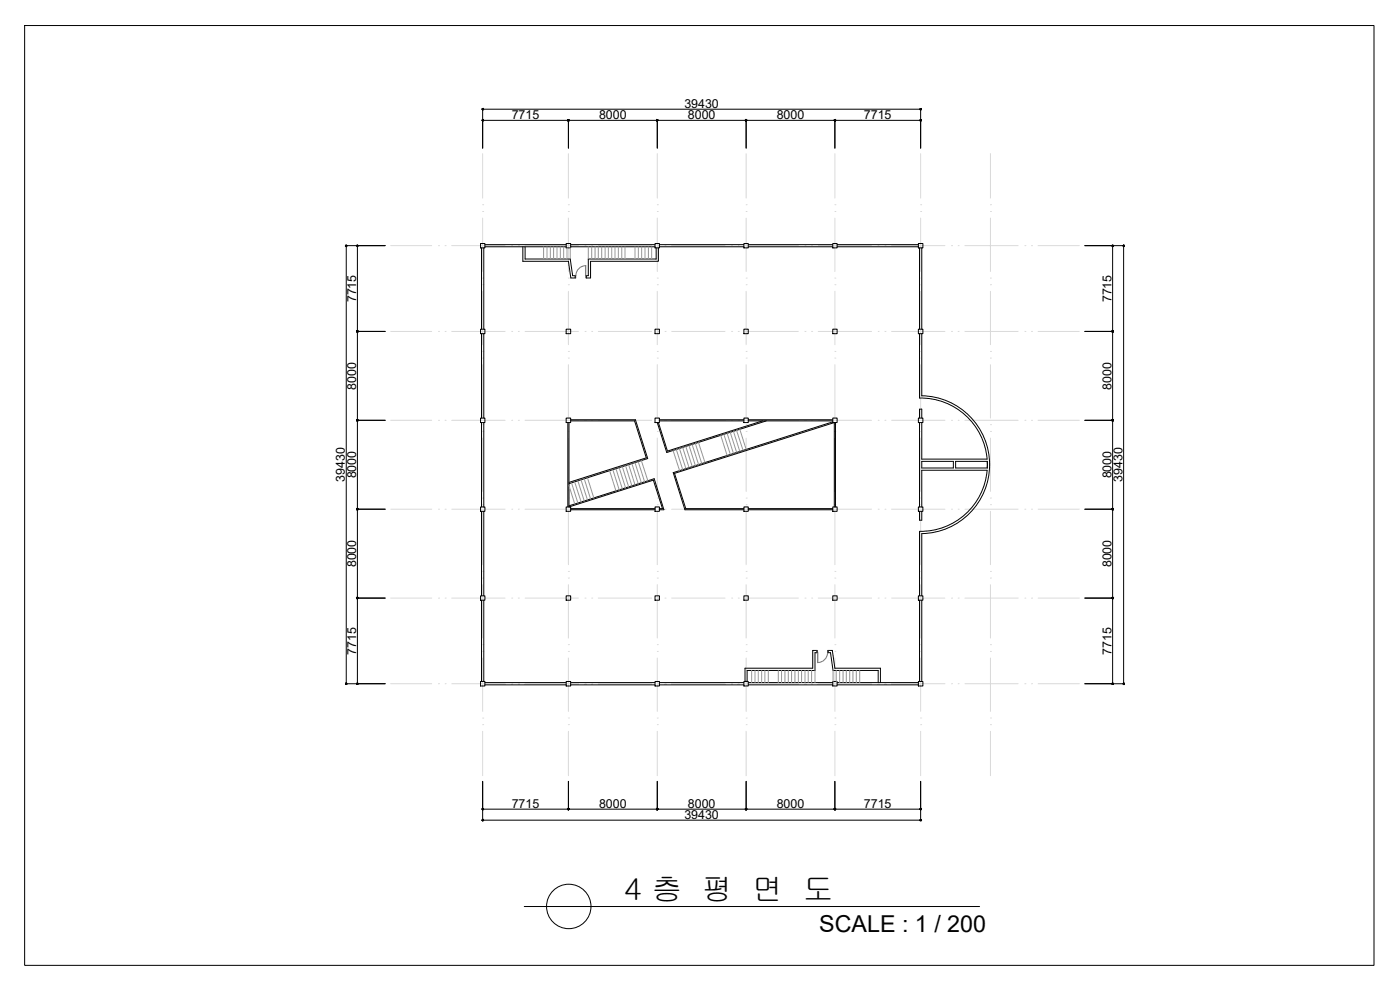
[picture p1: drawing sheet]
<svg xmlns="http://www.w3.org/2000/svg" width="420mm" height="297mm" viewBox="0 0 420 297" stroke-linecap="round" stroke-linejoin="round" font-family="sans-serif">
<defs><g id="words">
<text font-size="9.1" x="187.4" y="270">4 층 평 면 도</text>
<text font-size="7" x="245.9" y="279.7">SCALE : 1 / 200</text>
<g font-size="3.7">
<text x="153.6" y="35.7">7715</text>
<text x="179.8" y="35.7">8000</text>
<text x="205.4" y="32.4">39430</text>
<text x="206.4" y="35.7">8000</text>
<text x="233.1" y="35.7">8000</text>
<text x="259.3" y="35.7">7715</text>
<text x="106.9" y="90.7" transform="rotate(-90 106.9 90.7)">7715</text>
<text x="333.5" y="90.7" transform="rotate(-90 333.5 90.7)">7715</text>
<text x="106.9" y="116.9" transform="rotate(-90 106.9 116.9)">8000</text>
<text x="333.5" y="116.9" transform="rotate(-90 333.5 116.9)">8000</text>
<text x="106.9" y="143.6" transform="rotate(-90 106.9 143.6)">8000</text>
<text x="333.5" y="143.6" transform="rotate(-90 333.5 143.6)">8000</text>
<text x="103.5" y="144.6" transform="rotate(-90 103.5 144.6)">39430</text>
<text x="336.8" y="144.6" transform="rotate(-90 336.8 144.6)">39430</text>
<text x="106.9" y="170.2" transform="rotate(-90 106.9 170.2)">8000</text>
<text x="333.5" y="170.2" transform="rotate(-90 333.5 170.2)">8000</text>
<text x="106.9" y="196.5" transform="rotate(-90 106.9 196.5)">7715</text>
<text x="333.5" y="196.5" transform="rotate(-90 333.5 196.5)">7715</text>
<text x="153.6" y="242.4">7715</text>
<text x="179.8" y="242.4">8000</text>
<text x="205.4" y="245.7">39430</text>
<text x="206.4" y="242.4">8000</text>
<text x="233.1" y="242.4">8000</text>
<text x="259.3" y="242.4">7715</text>
</g>
</g></defs>
<!-- layer: CEN -->
<g fill="none" stroke="#d9d9d9" stroke-width=".3">
<path d="M144.9 46.1v13.3M170.6 46.1v13.3M197.3 46.1v13.3M223.9 46.1v13.3M250.6 46.1v13.3M276.3 46.1v13.3M297.3 46.1v13.3M117.2 73.7h12.4M131.6 73.7h.1M133.6 73.7h.1M135.6 73.7h16M144.9 61.4h.1"/>
<path d="M144.9 63.5h.1M144.9 65.4v16M153.6 73.7h.1M155.6 73.7h.1M157.6 73.7h16M170.6 61.4h.1M170.6 63.5h.1M170.6 65.4v16M175.6 73.7h.1M177.6 73.7h.1M179.6 73.7h16M197.3 61.4h.1"/>
<path d="M197.3 63.5h.1M197.3 65.4v16M197.6 73.7h.1M199.6 73.7h.1M201.6 73.7h16M219.6 73.7h.1M221.6 73.7h.1M223.6 73.7h16M223.9 61.4h.1M223.9 63.5h.1M223.9 65.4v16M241.6 73.7h.1"/>
<path d="M243.6 73.7h.1M245.6 73.7h16M250.6 61.4h.1M250.6 63.5h.1M250.6 65.4v16M263.6 73.7h.1M265.6 73.7h.1M267.6 73.7h16M276.3 61.4h.1M276.3 63.5h.1M276.3 65.4v16M285.6 73.7h.1"/>
<path d="M287.6 73.7h.1M289.6 73.7h15.9M297.3 61.4h.1M297.3 63.5h.1M297.3 65.4v16M307.6 73.7h.1M309.6 73.7h.1M311.6 73.7h12.3M117.2 99.4h12.4M131.6 99.4h.1M133.6 99.4h.1M135.6 99.4h16"/>
<path d="M144.9 83.4h.1M144.9 85.4h.1M144.9 87.4v16M153.6 99.4h.1M155.6 99.4h.1M157.6 99.4h16M170.6 83.4h.1M170.6 85.4h.1M170.6 87.4v16M175.6 99.4h.1M177.6 99.4h.1M179.6 99.4h16"/>
<path d="M197.3 83.4h.1M197.3 85.4h.1M197.3 87.4v16M197.6 99.4h.1M199.6 99.4h.1M201.6 99.4h16M219.6 99.4h.1M221.6 99.4h.1M223.6 99.4h16M223.9 83.4h.1M223.9 85.4h.1M223.9 87.4v16"/>
<path d="M241.6 99.4h.1M243.6 99.4h.1M245.6 99.4h16M250.6 83.4h.1M250.6 85.4h.1M250.6 87.4v16M263.6 99.4h.1M265.6 99.4h.1M267.6 99.4h16M276.3 83.4h.1M276.3 85.4h.1M276.3 87.4v16"/>
<path d="M285.6 99.4h.1M287.6 99.4h.1M289.6 99.4h15.9M297.3 83.4h.1M297.3 85.4h.1M297.3 87.4v16M307.6 99.4h.1M309.6 99.4h.1M311.6 99.4h12.3M144.9 105.5h.1M144.9 107.4h.1M144.9 109.4v16"/>
<path d="M170.6 105.5h.1M170.6 107.4h.1M170.6 109.4v16M197.3 105.5h.1M197.3 107.4h.1M197.3 109.4v16M223.9 105.5h.1M223.9 107.4h.1M223.9 109.4v16M250.6 105.5h.1M250.6 107.4h.1M250.6 109.4v16"/>
<path d="M276.3 105.5h.1M276.3 107.4h.1M276.3 109.4v16M297.3 105.5h.1M297.3 107.4h.1M297.3 109.4v16M117.2 126.1h12.4M131.6 126.1h.1M133.6 126.1h.1M135.6 126.1h16M144.9 127.4h.1M144.9 129.5h.1"/>
<path d="M144.9 131.4v16M153.6 126.1h.1M155.6 126.1h.1M157.6 126.1h16M170.6 127.4h.1M170.6 129.5h.1M170.6 131.4v16M175.6 126.1h.1M177.6 126.1h.1M179.6 126.1h16M197.3 127.4h.1M197.3 129.5h.1"/>
<path d="M197.3 131.4v16M197.6 126.1h.1M199.6 126.1h.1M201.6 126.1h16M219.6 126.1h.1M221.6 126.1h.1M223.6 126.1h16M223.9 127.4h.1M223.9 129.5h.1M223.9 131.4v16M241.6 126.1h.1M243.6 126.1h.1"/>
<path d="M245.6 126.1h16M250.6 127.4h.1M250.6 129.5h.1M250.6 131.4v16M263.6 126.1h.1M265.6 126.1h.1M267.6 126.1h16M276.3 127.4h.1M276.3 129.5h.1M276.3 131.4v16M285.6 126.1h.1M287.6 126.1h.1"/>
<path d="M289.6 126.1h15.9M297.3 127.4h.1M297.3 129.5h.1M297.3 131.4v16M307.6 126.1h.1M309.6 126.1h.1M311.6 126.1h12.3M117.2 152.8h12.4M131.6 152.8h.1M133.6 152.8h.1M135.6 152.8h16M144.9 149.4h.1"/>
<path d="M144.9 151.4h.1M144.9 153.4v16M153.6 152.8h.1M155.6 152.8h.1M157.6 152.8h16M170.6 149.4h.1M170.6 151.4h.1M170.6 153.4v16M175.6 152.8h.1M177.6 152.8h.1M179.6 152.8h16M197.3 149.4h.1"/>
<path d="M197.3 151.4h.1M197.3 153.4v16M197.6 152.8h.1M199.6 152.8h.1M201.6 152.8h16M219.6 152.8h.1M221.6 152.8h.1M223.6 152.8h16M223.9 149.4h.1M223.9 151.4h.1M223.9 153.4v16M241.6 152.8h.1"/>
<path d="M243.6 152.8h.1M245.6 152.8h16M250.6 149.4h.1M250.6 151.4h.1M250.6 153.4v16M263.6 152.8h.1M265.6 152.8h.1M267.6 152.8h16M276.3 149.4h.1M276.3 151.4h.1M276.3 153.4v16M285.6 152.8h.1"/>
<path d="M287.6 152.8h.1M289.6 152.8h15.9M297.3 149.4h.1M297.3 151.4h.1M297.3 153.4v16M307.6 152.8h.1M309.6 152.8h.1M311.6 152.8h12.3M117.2 179.5h12.4M131.6 179.5h.1M133.6 179.5h.1M135.6 179.5h16"/>
<path d="M144.9 171.5h.1M144.9 173.4h.1M144.9 175.4v16M153.6 179.5h.1M155.6 179.5h.1M157.6 179.5h16M170.6 171.5h.1M170.6 173.4h.1M170.6 175.4v16M175.6 179.5h.1M177.6 179.5h.1M179.6 179.5h16"/>
<path d="M197.3 171.5h.1M197.3 173.4h.1M197.3 175.4v16M197.6 179.5h.1M199.6 179.5h.1M201.6 179.5h16M219.6 179.5h.1M221.6 179.5h.1M223.6 179.5h16M223.9 171.5h.1M223.9 173.4h.1M223.9 175.4v16"/>
<path d="M241.6 179.5h.1M243.6 179.5h.1M245.6 179.5h16M250.6 171.5h.1M250.6 173.4h.1M250.6 175.4v16M263.6 179.5h.1M265.6 179.5h.1M267.6 179.5h16M276.3 171.5h.1M276.3 173.4h.1M276.3 175.4v16"/>
<path d="M285.6 179.5h.1M287.6 179.5h.1M289.6 179.5h15.9M297.3 171.5h.1M297.3 173.4h.1M297.3 175.4v16M307.6 179.5h.1M309.6 179.5h.1M311.6 179.5h12.3M144.9 193.4h.1M144.9 195.5h.1M144.9 197.4v16"/>
<path d="M170.6 193.4h.1M170.6 195.5h.1M170.6 197.4v16M197.3 193.4h.1M197.3 195.5h.1M197.3 197.4v16M223.9 193.4h.1M223.9 195.5h.1M223.9 197.4v16M250.6 193.4h.1M250.6 195.5h.1M250.6 197.4v16"/>
<path d="M276.3 193.4h.1M276.3 195.5h.1M276.3 197.4v16M297.3 193.4h.1M297.3 195.5h.1M297.3 197.4v16M117.2 205.1h12.4M131.6 205.1h.1M133.6 205.1h.1M135.6 205.1h16M144.9 215.4h.1M144.9 217.4h.1"/>
<path d="M144.9 219.4v13.3M153.6 205.1h.1M155.6 205.1h.1M157.6 205.1h16M170.6 215.4h.1M170.6 217.4h.1M170.6 219.4v13.3M175.6 205.1h.1M177.6 205.1h.1M179.6 205.1h16M197.3 215.4h.1M197.3 217.4h.1"/>
<path d="M197.3 219.4v13.3M197.6 205.1h.1M199.6 205.1h.1M201.6 205.1h16M219.6 205.1h.1M221.6 205.1h.1M223.6 205.1h16M223.9 215.4h.1M223.9 217.4h.1M223.9 219.4v13.3M241.6 205.1h.1M243.6 205.1h.1"/>
<path d="M245.6 205.1h16M250.6 215.4h.1M250.6 217.4h.1M250.6 219.4v13.3M263.6 205.1h.1M265.6 205.1h.1M267.6 205.1h16M276.3 215.4h.1M276.3 217.4h.1M276.3 219.4v13.3M285.6 205.1h.1M287.6 205.1h.1"/>
<path d="M289.6 205.1h15.9M297.3 215.4h.1M297.3 217.4h.1M297.3 219.4v13.3M307.6 205.1h.1M309.6 205.1h.1M311.6 205.1h12.3"/>
</g>
<!-- layer: DIM -->
<g fill="none" stroke="#000" stroke-width=".3">
<path d="M144.9 32.8v11.7M145.2 36.1h25.1M145.2 32.8h130.8M170.6 36.1v8.4M170.9 36.1h26M197.3 36.1v8.4M197.6 36.1h26M223.9 36.1v8.4M224.2 36.1h26.1M250.6 36.1v8.4M250.9 36.1h25.1M276.3 32.8v11.7"/>
<path d="M103.9 73.7h11.7M103.9 74v130.8M107.3 74v25.1M325.6 73.7h11.7M333.9 74v25.1M337.2 74v130.8M107.3 99.4h8.3M107.3 99.8v26M325.6 99.4h8.3M333.9 99.8v26M107.3 126.4v26M107.3 126.1h8.3"/>
<path d="M325.6 126.1h8.3M333.9 126.4v26M107.3 153.1v26M107.3 152.8h8.3M325.6 152.8h8.3M333.9 153.1v26M107.3 179.8v25M107.3 179.5h8.3M325.6 179.5h8.3M333.9 179.8v25M103.9 205.1h11.7M325.6 205.1h11.7"/>
<path d="M144.9 234.4v11.7M170.6 234.4v8.4M197.3 234.4v8.4M223.9 234.4v8.4M250.6 234.4v8.4M276.3 234.4v11.7M145.2 242.8h25.1M145.2 246.1h130.8M170.9 242.8h26M197.6 242.8h26M224.2 242.8h26.1M250.9 242.8h25.1"/>
<path d="M157.3 272h136.7"/>
<circle cx="170.7" cy="272" r="6.7"/>
</g>
<!-- layer: WALL -->
<g fill="none" stroke="#000" stroke-width=".3">
<path d="M144.5 74.4v24.4M145.2 74.4v24.4M145.5 74h24.4M145.5 73.4h24.4M156.9 74v4.4h13.7l.7 5h1.3v-.7h-.7l-.8-5h-13.5v-3.7M171.3 74h25.3M171.3 73.4h25.3M196.9 74.4v3.3h-20.3v5h-.6v.7h1.2v-5h20.4v-4M197.9 74h25.4M197.9 73.4h25.4M224.6 74h25.3M224.6 73.4h25.3"/>
<path d="M251.2 74h24.4M251.2 73.4h24.4M276 74.4v24.4M276.6 74.4v24.4M144.5 100.1v25.3M145.2 100.1v25.3M276 100.1v19.3a20 20 0 0 1 20.2 18.4M276.6 100.1v18.6a20.7 20.7 0 0 1 20.4 20.7 20.7 20.7 0 0 1-20.4 20.7v18.7M144.5 126.8v25.3M145.2 126.8v25.3M276 125.4v-2.6h.6v2.6M276 126.8v25.3"/>
<path d="M276.6 126.8v11h19.6M276.6 138.4h9.5v2h-9.5zM286.8 138.4h9.5v2h-9.5zM144.5 153.4v25.4M145.2 153.4v25.4M276 153.4v2.7h.6v-2.7M296.2 141.1h-19.6v11M296.2 141.1a20 20 0 0 1-20.2 18.3v19.4M144.5 180.1v24.4M145.2 180.1v24.4M276 180.1v24.4M276.6 180.1v24.4"/>
<path d="M145.5 205.5h24.4M145.5 204.8h24.4M171.3 205.5h25.3M171.3 204.8h25.3M197.9 205.5h25.4M197.9 204.8h25.4M223.6 204.5v-4h20.3v-5.3h1.3v.6h-.6v5.4h-20.4v3.3M224.6 205.5h25.3M224.6 204.8h25.3M251.2 205.5h24.4M251.2 204.8h24.4M263.6 204.8v-3.6h-13.6l-.8-5.4h-.7v-.6h1.3l.8 5.3h13.6v4.3"/>
</g>
<!-- layer: 0e -->
<g fill="none" stroke="#000" stroke-width=".3">
<path d="M144.2 73.1h1.3v1.3h-1.3zM169.9 73.1h1.4v1.3h-1.4zM196.6 73.1h1.3v1.3h-1.3zM223.3 73.1h1.3v1.3h-1.3zM249.9 73.1h1.3v1.3h-1.3zM275.6 73.1h1.4v1.3h-1.4zM144.2 98.8h1.3v1.3h-1.3zM169.9 98.8h1.4v1.3h-1.4zM196.6 98.8h1.3v1.3h-1.3zM223.3 98.8h1.3v1.3h-1.3zM249.9 98.8h1.3v1.3h-1.3zM275.6 98.8h1.4v1.3h-1.4z"/>
<path d="M144.2 125.4h1.3v1.4h-1.3zM169.9 125.4h1.4v1.4h-1.4zM196.6 125.4h1.3v1.4h-1.3zM223.3 125.4h1.3v1.4h-1.3zM249.9 125.4h1.3v1.4h-1.3zM275.6 125.4h1.4v1.4h-1.4zM144.2 152.1h1.3v1.3h-1.3zM169.9 152.1h1.4v1.3h-1.4zM196.6 152.1h1.3v1.3h-1.3zM223.3 152.1h1.3v1.3h-1.3zM249.9 152.1h1.3v1.3h-1.3zM275.6 152.1h1.4v1.3h-1.4z"/>
<path d="M144.2 178.8h1.3v1.3h-1.3zM169.9 178.8h1.4v1.3h-1.4zM196.6 178.8h1.3v1.3h-1.3zM223.3 178.8h1.3v1.3h-1.3zM249.9 178.8h1.3v1.3h-1.3zM275.6 178.8h1.4v1.3h-1.4zM144.2 204.5h1.3v1.3h-1.3zM169.9 204.5h1.4v1.3h-1.4zM196.6 204.5h1.3v1.3h-1.3zM223.3 204.5h1.3v1.3h-1.3zM249.9 204.5h1.3v1.3h-1.3zM275.6 204.5h1.4v1.3h-1.4z"/>
</g>
<!-- layer: DOOR -->
<path d="M175.7 79.7v3h.3v.7h-.2v-3.7a2.98 2.98 0 0 0-3 3M172.6 82.7h.2v.7h-.2zM248.4 195.8a3 3 0 0 1-3.1 3v-3.6h-.1v.6h.2v3M248.4 195.2h.1v.6h-.1z" fill="none" stroke="#757575" stroke-width=".3"/>
<!-- layer: Ĳ -->
<g fill="none" stroke="#979797" stroke-width=".3">
<path d="M163.1 74v3.7M164.2 74v3.7M165.2 74v3.7M166.1 74v3.7M167.2 74v3.7M168.2 74v3.7M169.1 74v3.7M170.2 74.4v3.3M171.1 74.4v3.3M176.6 74v3.7M177.6 74v3.7M178.6 74v3.7"/>
<path d="M179.6 74v3.7M180.6 74v3.7M181.6 74v3.7M182.6 74v3.7M183.6 74v3.7M184.6 74v3.7M185.6 74v3.7M186.6 74v3.7M187.6 74v3.7M190.6 74v3.7M191.6 74v3.7M192.6 74v3.7"/>
<path d="M193.6 74v3.7M194.6 74v3.7M195.6 74v3.7M186.8 140l1.9 6.1M187.7 139.7l1.9 6.1M188.7 139.4l1.9 6.1M189.6 139.1l1.9 6.1M190.6 138.8l1.9 6M191.5 138.5l1.9 6M192.5 138.2l1.9 6M202 135.2l1.9 6M203 134.9l1.9 6"/>
<path d="M203.9 134.6l2 6M204.9 134.2l1.9 6.1M205.8 133.9l2 6.1M206.8 133.6l1.9 6.1M207.7 133.4l2 6M208.7 133.1l1.9 6M209.6 132.8l2 6M216.3 130.6l1.9 6.1M217.2 130.3l2 6.1M218.2 130l1.9 6.1M219.1 129.7l2 6.1M220.1 129.4l1.9 6"/>
<path d="M221.1 129.1l1.9 6M222 128.8l1.9 6M170.8 145.7l1.7 5.5M171.5 144.9l1.9 6M172.5 144.6l1.9 6M173.4 144.3l1.9 6M174.4 143.9l1.9 6.1M175.3 143.6l1.9 6.1M176.3 143.3l1.9 6.1M183 141.2l1.9 6.1M183.9 140.9l1.9 6M184.9 140.6l1.9 6"/>
<path d="M185.8 140.3l1.9 6M225.6 201.2v3.6M226.6 201.2v3.6M227.6 201.2v3.6M228.6 201.2v3.6M229.6 201.2v3.6M230.6 201.2v3.6M233.6 201.2v3.6M234.6 201.2v3.6M235.6 201.2v3.6M236.6 201.2v3.6M237.6 201.2v3.6"/>
<path d="M238.6 201.2v3.6M239.6 201.2v3.6M240.6 201.2v3.6M241.6 201.2v3.6M242.6 201.2v3.6M243.6 201.2v3.6M244.6 201.2v3.6M250 201.2v3.3M251 201.2v3.3M252 201.2v3.6M253 201.2v3.6M254 201.2v3.6"/>
<path d="M255 201.2v3.6M256 201.2v3.6M257 201.2v3.6M258 201.2v3.6"/>
</g>
<!-- layer: WIN -->
<g fill="none" stroke="#000" stroke-width=".3">
<path d="M170.4 126.8v25.3M170.8 126.8v25.3l25.3-8 2.7 8.5h-.9M171.3 126.3h19.1l3.6 11.1-23.2 7.3M171.3 125.9h19.4l3.7 11.7-23.6 7.5M197.9 126.3h25.4M197.9 125.9h25.4M224.6 126.3h25.3M224.6 125.9h25.3M228.9 126.3l-28.6 9-2.7-8.5M230 126.3l-29.9 9.5-2.8-9M249.9 126.6l-47.9 15.2 3.6 11.2h17.7M250.7 126.8v25.3"/>
<path d="M170.8 151.8l25.5-8.2 2.9 9.4h-1.3M171.3 152.6h25.3M171.3 153h25.3M224.6 152.6h25.3M224.6 153h25.3M250.4 152.1v-25.3l-48 15.2 3.4 10.6h17.5"/>
</g>
<!-- layer: SHEET -->
<path d="M7.4 7.7h405v281.9h-405z" fill="none" stroke="#000" stroke-width=".3"/>
<!-- layer: 0 -->
<g fill="#000" stroke="#000" stroke-width=".3">
<path d="M103.9 73.7h.2zM107.3 73.7h.1zM333.9 73.7h.2zM337.2 73.7h.2zM337.2 205.1v.2zM144.9 245.9v.2zM223.9 242.8v.2z"/>
<path d="M144.7 36.1h.2zM144.9 36.1v.2zM144.9 36.1l.1 .1z"/>
<path d="M144.7 32.8h.2zM144.9 32.8v.1zM144.9 32.8l.1 .1z"/>
<path d="M144.8 36l.1 .1zM144.8 36l.1 .1z"/>
<path d="M144.8 32.6l.1 .2zM144.8 32.6l.1 .2z"/>
<path d="M144.9 36.1l.1 .1zM145 36l-.1 .1zM144.9 35.9v.2z"/>
<path d="M144.9 32.8l.1 .1zM144.9 32.8l.1-.2zM144.9 32.6v.2z"/>
<path d="M170.4 36.1h.2zM170.5 36.2l.1-.1zM170.6 36.1l.1 .1z"/>
<path d="M170.5 36l.1 .1zM170.4 36.1h.2zM170.5 36.2l.1-.1z"/>
<path d="M170.5 36l.1 .1zM170.5 36l.1 .1z"/>
<path d="M170.6 36.1l.1 .1zM170.6 36.1l.1 .1z"/>
<path d="M170.6 36.1l.1 .1zM170.7 36l-.1 .1zM170.6 35.9v.2z"/>
<path d="M170.7 36l-.1 .1zM170.6 35.9v.2zM170.5 36l.1 .1z"/>
<path d="M197.1 36.1h.2zM197.1 36.2l.2-.1zM197.3 36.1v.2z"/>
<path d="M197.1 36l.2 .1zM197.1 36.1h.2zM197.1 36.2l.2-.1z"/>
<path d="M197.1 36l.2 .1zM197.1 36l.2 .1z"/>
<path d="M197.3 36.1v.2zM197.3 36.1h.1z"/>
<path d="M197.3 36.1h.1zM197.3 36l.1 .1zM197.3 35.9v.2z"/>
<path d="M197.3 36l.1 .1zM197.3 35.9v.2zM197.1 36l.2 .1z"/>
<path d="M223.8 36.1h.1zM223.8 36.2l.1-.1zM223.9 36.1v.2z"/>
<path d="M223.8 36l.1 .1zM223.8 36.1h.1zM223.9 36.1l-.1 .1z"/>
<path d="M223.8 36l.1 .1zM223.8 36l.1 .1z"/>
<path d="M223.9 36.1v.2zM223.9 36.1l.1 .1z"/>
<path d="M223.9 36.1l.1 .1zM224 36l-.1 .1zM223.9 35.9v.2z"/>
<path d="M224 36l-.1 .1zM223.9 35.9v.2zM223.8 36l.1 .1z"/>
<path d="M250.4 36.1h.2zM250.6 36.1v.2zM250.6 36.1l.1 .1z"/>
<path d="M250.5 36l-.1 .1zM250.4 36.1h.2zM250.6 36.1v.2z"/>
<path d="M250.5 36l.1 .1zM250.5 36l-.1 .1z"/>
<path d="M250.6 36.1l.1 .1zM250.6 36.1l.1 .1z"/>
<path d="M250.6 36.1l.1 .1zM250.6 36.1l.1-.1zM250.6 35.9v.2z"/>
<path d="M250.7 36l-.1 .1zM250.6 35.9v.2zM250.5 36l.1 .1z"/>
<path d="M276.2 36l.1 .1zM276.1 36.1h.2zM276.2 36.2l.1-.1z"/>
<path d="M276.2 32.6l.1 .2zM276.1 32.8h.2zM276.2 32.9l.1-.1z"/>
<path d="M276.3 36.1l.1 .1zM276.3 36.1l.1 .1z"/>
<path d="M276.3 32.8l.1 .1zM276.3 32.8l.1 .1z"/>
<path d="M276.4 36l-.1 .1zM276.3 35.9v.2zM276.2 36l.1 .1z"/>
<path d="M276.4 32.6l-.1 .2zM276.3 32.6v.2zM276.2 32.6l.1 .2z"/>
<path d="M103.8 73.8l.1-.1zM103.9 73.7l.1 .1zM103.9 73.7l.1 .1z"/>
<path d="M103.8 73.6l.1 .1zM103.8 73.6l.1 .1zM103.7 73.7h.2z"/>
<path d="M107.1 73.8l.2-.1zM107.3 73.7l.1 .1zM107.3 73.7l.1 .1z"/>
<path d="M107.1 73.6l.2 .1zM107.1 73.6l.2 .1zM107.1 73.7h.2z"/>
<path d="M333.9 73.7l-.1 .1zM333.9 73.7l.1 .1zM333.9 73.7l.1 .1z"/>
<path d="M333.8 73.6l.1 .1zM333.8 73.6l.1 .1zM333.7 73.7h.2z"/>
<path d="M337.2 73.7v.2zM337.2 73.7l.1 .1zM337.2 73.7l.1 .1z"/>
<path d="M107.1 99.4h.2zM107.1 99.6l.2-.2z"/>
<path d="M107.1 99.6l.2-.2zM107.3 99.4l.1 .2zM107.3 99.4l.1 .2z"/>
<path d="M107.3 99.4l.1 .2zM107.3 99.4l.1 .2zM107.3 99.4l.1-.1z"/>
<path d="M107.1 99.3l.2 .1zM107.1 99.3l.2 .1zM107.1 99.4h.2z"/>
<path d="M107.3 99.3v.1zM107.1 99.3l.2 .1zM107.1 99.3l.2 .1z"/>
<path d="M107.4 99.3l-.1 .1zM107.3 99.3v.1z"/>
<path d="M333.7 99.4h.2zM333.8 99.6l.1-.2z"/>
<path d="M333.8 99.6l.1-.2zM333.9 99.4l.1 .2zM333.9 99.4l.1 .2z"/>
<path d="M333.9 99.4l.1 .2zM333.9 99.4l.1 .2zM333.9 99.4l.1-.1z"/>
<path d="M333.8 99.3l.1 .1zM333.8 99.3l.1 .1zM333.7 99.4h.2z"/>
<path d="M333.9 99.3v.1zM333.8 99.3l.1 .1zM333.8 99.3l.1 .1z"/>
<path d="M334 99.3l-.1 .1zM333.9 99.3v.1z"/>
<path d="M107.1 126.1h.2zM107.1 126.2l.2-.1z"/>
<path d="M107.1 126.2l.2-.1zM107.3 126.1l.1 .1zM107.3 126.1l.1 .1z"/>
<path d="M107.3 126.1l.1 .1zM107.3 126.1l.1 .1zM107.3 126.1l.1-.1z"/>
<path d="M107.1 126l.2 .1zM107.1 126l.2 .1zM107.1 126.1h.2z"/>
<path d="M107.3 125.9v.2zM107.1 126l.2 .1zM107.1 126l.2 .1z"/>
<path d="M107.4 126l-.1 .1zM107.3 125.9v.2z"/>
<path d="M333.7 126.1h.2zM333.8 126.2l.1-.1z"/>
<path d="M333.8 126.2l.1-.1zM333.9 126.1l.1 .1zM333.9 126.1l.1 .1z"/>
<path d="M333.9 126.1l.1 .1zM333.9 126.1l.1 .1zM333.9 126.1l.1-.1z"/>
<path d="M333.8 126l.1 .1zM333.8 126l.1 .1zM333.7 126.1h.2z"/>
<path d="M333.9 125.9v.2zM333.8 126l.1 .1zM333.8 126l.1 .1z"/>
<path d="M334 126l-.1 .1zM333.9 125.9v.2z"/>
<path d="M107.1 152.8h.2zM107.1 152.9l.2-.1z"/>
<path d="M107.1 152.9l.2-.1zM107.3 152.8l.1 .1zM107.3 152.8l.1 .1z"/>
<path d="M107.3 152.8l.1 .1zM107.3 152.8l.1 .1zM107.3 152.8l.1-.1z"/>
<path d="M107.1 152.7l.2 .1zM107.1 152.7l.2 .1zM107.1 152.8h.2z"/>
<path d="M107.3 152.6v.2zM107.1 152.7l.2 .1zM107.1 152.7l.2 .1z"/>
<path d="M107.4 152.7l-.1 .1zM107.3 152.6v.2z"/>
<path d="M333.7 152.8h.2zM333.8 152.9l.1-.1z"/>
<path d="M333.8 152.9l.1-.1zM333.9 152.8l.1 .1zM333.9 152.8l.1 .1z"/>
<path d="M333.9 152.8l.1 .1zM333.9 152.8l.1 .1zM333.9 152.8l.1-.1z"/>
<path d="M333.8 152.7l.1 .1zM333.8 152.7l.1 .1zM333.7 152.8h.2z"/>
<path d="M333.9 152.6v.2zM333.8 152.7l.1 .1zM333.8 152.7l.1 .1z"/>
<path d="M334 152.7l-.1 .1zM333.9 152.6v.2z"/>
<path d="M107.1 179.5h.2zM107.1 179.5l.2 .1z"/>
<path d="M107.1 179.5l.2 .1zM107.3 179.5v.1zM107.3 179.5h.1z"/>
<path d="M107.3 179.5v.1zM107.3 179.5h.1zM107.3 179.5l.1-.2z"/>
<path d="M107.1 179.3l.2 .2zM107.1 179.3l.2 .2zM107.1 179.5h.2z"/>
<path d="M107.3 179.3v.2zM107.1 179.3l.2 .2zM107.1 179.3l.2 .2z"/>
<path d="M107.4 179.3l-.1 .2zM107.3 179.3v.2z"/>
<path d="M333.7 179.5h.2zM333.8 179.5l.1 .1z"/>
<path d="M333.8 179.5l.1 .1zM333.9 179.5v.1zM333.9 179.5h.2z"/>
<path d="M333.9 179.5v.1zM333.9 179.5h.2zM333.9 179.5l.1-.2z"/>
<path d="M333.8 179.3l.1 .2zM333.8 179.3l.1 .2zM333.7 179.5h.2z"/>
<path d="M333.9 179.3v.2zM333.8 179.3l.1 .2zM333.8 179.3l.1 .2z"/>
<path d="M334 179.3l-.1 .2zM333.9 179.3v.2z"/>
<path d="M103.7 205.1h.2zM103.8 205.3l.1-.2z"/>
<path d="M103.9 205.1l.1 .2zM103.9 205.1l.1 .2zM103.9 205.1l.1-.1z"/>
<path d="M103.9 205v.1zM103.8 205l.1 .1zM103.8 205l.1 .1z"/>
<path d="M107.1 205.1h.2zM107.1 205.3l.2-.2z"/>
<path d="M107.3 205.1l.1 .2zM107.3 205.1l.1 .2zM107.3 205.1l.1-.1z"/>
<path d="M107.3 205v.1zM107.1 205l.2 .1zM107.1 205l.2 .1z"/>
<path d="M333.7 205.1h.2zM333.8 205.3l.1-.2z"/>
<path d="M333.9 205.1l.1 .2zM333.9 205.1l.1 .2zM333.9 205.1l.1-.1z"/>
<path d="M333.9 205v.1zM333.8 205l.1 .1zM333.8 205l.1 .1z"/>
<path d="M337.2 205.1l.1 .2zM337.2 205.1l.1 .2zM337.2 205.1l.1-.1z"/>
<path d="M337.2 205v.1zM337.1 205l.1 .1zM337.1 205l.1 .1z"/>
<path d="M144.7 242.8h.2zM144.9 242.8v.2z"/>
<path d="M144.7 246.1h.2zM144.9 246.1v.2zM144.9 246.1l.1 .1z"/>
<path d="M144.8 242.7l.1 .1zM144.8 242.7l.1 .1z"/>
<path d="M144.9 242.8h.1zM144.9 242.8l.1-.1zM144.9 242.6v.2z"/>
<path d="M144.9 246.1l.1 .1zM144.9 246.1h.1zM144.9 245.9v.2z"/>
<path d="M170.4 242.8h.2zM170.5 242.9l.1 .1zM170.6 242.8v.2z"/>
<path d="M170.5 242.7l.1 .1zM170.4 242.8h.2zM170.5 242.9l.1 .1z"/>
<path d="M170.5 242.7l.1 .1zM170.5 242.7l.1 .1z"/>
<path d="M170.6 242.8v.2zM170.6 242.8h.2z"/>
<path d="M170.6 242.8h.2zM170.6 242.8l.1-.1zM170.6 242.6v.2z"/>
<path d="M170.7 242.7l-.1 .1zM170.6 242.6v.2zM170.5 242.7l.1 .1z"/>
<path d="M197.1 242.8h.2zM197.1 242.9l.2 .1zM197.3 242.8v.2z"/>
<path d="M197.1 242.7l.2 .1zM197.1 242.8h.2zM197.1 242.9l.2 .1z"/>
<path d="M197.1 242.7l.2 .1zM197.1 242.7l.2 .1z"/>
<path d="M197.3 242.8v.2zM197.3 242.8h.1z"/>
<path d="M197.3 242.8h.1zM197.3 242.7l.1 .1zM197.3 242.6v.2z"/>
<path d="M197.3 242.7l.1 .1zM197.3 242.6v.2zM197.1 242.7l.2 .1z"/>
<path d="M223.8 242.8h.1zM223.8 242.9l.1 .1zM223.9 242.8v.2z"/>
<path d="M223.8 242.7l.1 .1zM223.8 242.8h.1zM223.8 242.9l.1 .1z"/>
<path d="M223.8 242.7l.1 .1zM223.8 242.7l.1 .1z"/>
<path d="M224 242.7l-.1 .1zM223.9 242.6v.2z"/>
<path d="M224 242.7l-.1 .1zM223.9 242.6v.2zM223.8 242.7l.1 .1z"/>
<path d="M250.4 242.8h.2zM250.6 242.8v.2z"/>
<path d="M250.5 242.7l-.1 .1zM250.4 242.8h.2zM250.6 242.8v.2z"/>
<path d="M250.5 242.7l.1 .1zM250.5 242.7l-.1 .1z"/>
<path d="M250.6 242.8v.2zM250.6 242.8h.1z"/>
<path d="M250.6 242.8h.1zM250.6 242.8l.1-.1zM250.6 242.6v.2z"/>
<path d="M250.7 242.7l-.1 .1zM250.6 242.6v.2zM250.5 242.7l.1 .1z"/>
<path d="M276.2 242.7l.1 .1zM276.1 242.8h.2zM276.2 242.9l.1 .1z"/>
<path d="M276.2 246l.1 .1zM276.1 246.1h.2zM276.3 246.1l-.1 .1z"/>
<path d="M276.3 242.8v.2zM276.3 242.8h.2z"/>
<path d="M276.3 246.1l.1 .1zM276.3 246.1l.1 .1z"/>
<path d="M276.4 242.7l-.1 .1zM276.3 242.6v.2zM276.2 242.7l.1 .1z"/>
<path d="M276.3 246.1h.2zM276.3 245.9v.2zM276.2 246l.1 .1z"/>
</g>
<g fill="none" stroke="#000" stroke-width=".3">
<path d="M145 36.1h.2M145 32.8h.2M170.3 36.1h.1M170.8 36.1h.1M196.9 36.1h.2M197.4 36.1h.2M223.6 36.1h.2M224.1 36.1h.1M250.3 36.1h.1M250.7 36.1h.2M276 36.1h.1M276 32.8h.1"/>
<path d="M103.9 73.9v.1M107.3 73.9v.1M333.9 73.9v.1M337.2 73.9v.1M107.3 99.1v.2M107.3 99.6v.2M333.9 99.1v.2M333.9 99.6v.2M107.3 125.8v.1M107.3 126.3v.1M333.9 125.8v.1M333.9 126.3v.1"/>
<path d="M107.3 152.4v.2M107.3 153v.1M333.9 152.4v.2M333.9 153v.1M107.3 179.1v.2M107.3 179.6v.2M333.9 179.1v.2M333.9 179.6v.2M103.9 204.8v.2M107.3 204.8v.2M333.9 204.8v.2M337.2 204.8v.2"/>
<path d="M145 242.8h.2M145 246.1h.2M170.3 242.8h.1M170.8 242.8h.1M196.9 242.8h.2M197.4 242.8h.2M223.6 242.8h.2M224.1 242.8h.1M250.3 242.8h.1M250.7 242.8h.2M276 242.8h.1M276 246.1h.1"/>
</g>
<use href="#words"/>
</svg>
